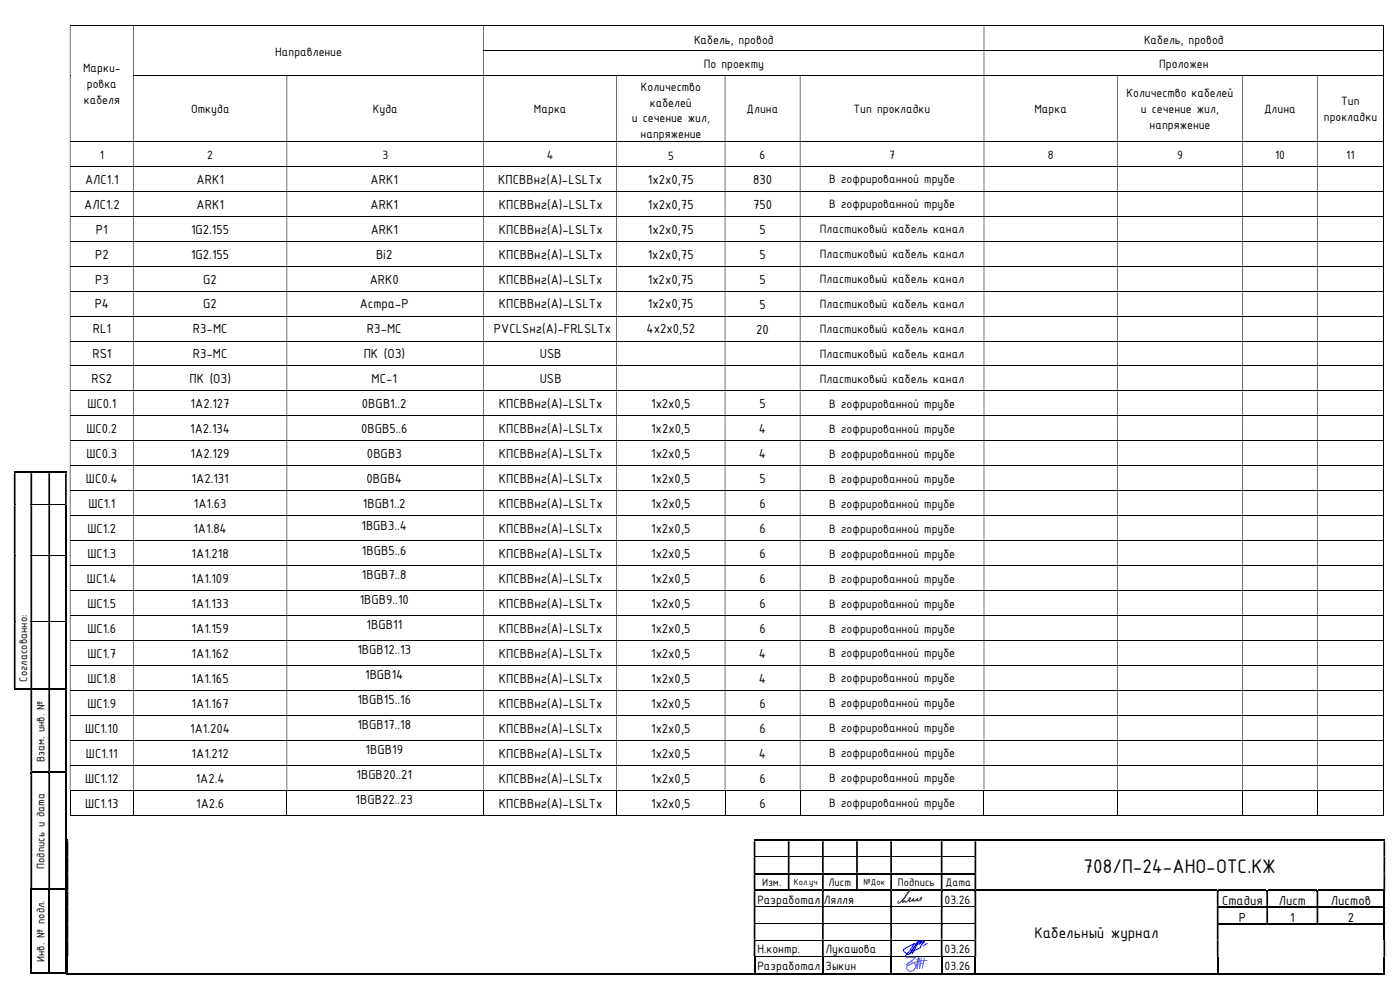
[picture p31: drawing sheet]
<svg xmlns="http://www.w3.org/2000/svg" width="420mm" height="297mm" viewBox="0 0 420 297" stroke-linecap="round" stroke-linejoin="round" font-family="sans-serif">
<defs><g id="words">
<text font-size="6.3" x="325.1" y="261.6">708/П-24-АНО-ОТС.КЖ</text>
<text font-size="5" x="310.3" y="281.1">Кабельный журнал</text>
<g font-size="4.2">
<text x="25.5" y="55.1">АЛС1.1</text>
<text x="59" y="55.1">ARK1</text>
<text x="111.2" y="55.1">ARK1</text>
<text x="149.5" y="55.1">КПСВВнг(А)-LSLTx</text>
<text x="194.4" y="55.1">1x2x0,75</text>
<text x="225.9" y="55.2">830</text>
<text x="25.3" y="62.6">АЛС1.2</text>
<text x="59" y="62.6">ARK1</text>
<text x="111.2" y="62.6">ARK1</text>
<text x="149.7" y="62.6">КПСВВнг(А)-LSLTx</text>
<text x="194.3" y="62.6">1x2x0,75</text>
<text x="225.9" y="62.6">750</text>
<text x="28.8" y="70.1">Р1</text>
<text x="57.3" y="70.1">1G2.155</text>
<text x="111.2" y="70.1">ARK1</text>
<text x="149.6" y="70.1">КПСВВнг(А)-LSLTx</text>
<text x="194.3" y="70.1">1x2x0,75</text>
<text x="227.8" y="70.1">5</text>
<text x="28.5" y="77.5">Р2</text>
<text x="57.3" y="77.5">1G2.155</text>
<text x="112.8" y="77.5">Bi2</text>
<text x="149.7" y="77.5">КПСВВнг(А)-LSLTx</text>
<text x="194.3" y="77.5">1x2x0,75</text>
<text x="227.8" y="77.6">5</text>
<text x="28.5" y="85">Р3</text>
<text x="61" y="85">G2</text>
<text x="110.9" y="85">ARK0</text>
<text x="149.7" y="85">КПСВВнг(А)-LSLTx</text>
<text x="194.4" y="85">1x2x0,75</text>
<text x="227.8" y="85">5</text>
<text x="28.4" y="92.5">Р4</text>
<text x="61" y="92.5">G2</text>
<text x="107.9" y="92.5">Астра-Р</text>
<text x="149.7" y="92.5">КПСВВнг(А)-LSLTx</text>
<text x="194.4" y="92.5">1x2x0,75</text>
<text x="227.8" y="92.5">5</text>
<text x="27.9" y="99.9">RL1</text>
<text x="57.9" y="99.9">R3-МС</text>
<text x="110.1" y="99.9">R3-МС</text>
<text x="148.2" y="99.9">PVCLSнг(А)-FRLSLTx</text>
<text x="194" y="99.9">4х2х0,52</text>
<text x="226.9" y="100">20</text>
<text x="27.7" y="107.4">RS1</text>
<text x="57.9" y="107.4">R3-МС</text>
<text x="109.1" y="107.4">ПК (ОЗ)</text>
<text x="161.9" y="107.4">USB</text>
<text x="27.4" y="114.9">RS2</text>
<text x="56.9" y="114.9">ПК (ОЗ)</text>
<text x="111.5" y="114.9">МС-1</text>
<text x="161.9" y="114.9">USB</text>
<text x="26.2" y="122.4">ШС0.1</text>
<text x="57.2" y="122.4">1А2.127</text>
<text x="108.6" y="122.4">0BGB1..2</text>
<text x="149.6" y="122.4">КПСВВнг(А)-LSLTx</text>
<text x="195.3" y="122.4">1x2x0,5</text>
<text x="227.8" y="122.4">5</text>
<text x="26" y="129.9">ШС0.2</text>
<text x="57.1" y="129.9">1А2.134</text>
<text x="108.3" y="129.9">0BGB5..6</text>
<text x="149.6" y="129.9">КПСВВнг(А)-LSLTx</text>
<text x="195.3" y="129.9">1x2x0,5</text>
<text x="227.7" y="129.9">4</text>
<text x="26" y="137.3">ШС0.3</text>
<text x="57.2" y="137.3">1А2.129</text>
<text x="110.1" y="137.3">0BGB3</text>
<text x="149.6" y="137.3">КПСВВнг(А)-LSLTx</text>
<text x="195.3" y="137.3">1x2x0,5</text>
<text x="227.7" y="137.4">4</text>
<text x="25.8" y="144.8">ШС0.4</text>
<text x="57.5" y="144.8">1А2.131</text>
<text x="110" y="144.8">0BGB4</text>
<text x="149.7" y="144.8">КПСВВнг(А)-LSLTx</text>
<text x="195.3" y="144.8">1x2x0,5</text>
<text x="227.8" y="144.9">5</text>
<text x="26.5" y="152.3">ШС1.1</text>
<text x="58.2" y="152.3">1А1.63</text>
<text x="108.9" y="152.3">1BGB1..2</text>
<text x="149.6" y="152.3">КПСВВнг(А)-LSLTx</text>
<text x="195.3" y="152.3">1x2x0,5</text>
<text x="227.8" y="152.4">6</text>
<text x="26.2" y="159.8">ШС1.2</text>
<text x="58" y="159.8">1А1.84</text>
<text x="108.5" y="158.7">1BGB3..4</text>
<text x="149.6" y="159.8">КПСВВнг(А)-LSLTx</text>
<text x="195.3" y="159.8">1x2x0,5</text>
<text x="227.8" y="159.8">6</text>
<text x="26.2" y="167.3">ШС1.3</text>
<text x="57.5" y="167.3">1А1.218</text>
<text x="108.6" y="166.2">1BGB5..6</text>
<text x="149.6" y="167.3">КПСВВнг(А)-LSLTx</text>
<text x="195.3" y="167.3">1x2x0,5</text>
<text x="227.8" y="167.3">6</text>
<text x="108.6" y="173.7">1BGB7..8</text>
<text x="26.1" y="174.7">ШС1.4</text>
<text x="57.5" y="174.7">1А1.109</text>
<text x="149.6" y="174.7">КПСВВнг(А)-LSLTx</text>
<text x="195.3" y="174.7">1x2x0,5</text>
<text x="227.8" y="174.8">6</text>
<text x="26.2" y="182.2">ШС1.5</text>
<text x="57.5" y="182.2">1А1.133</text>
<text x="107.9" y="181.1">1BGB9..10</text>
<text x="149.6" y="182.2">КПСВВнг(А)-LSLTx</text>
<text x="195.3" y="182.2">1x2x0,5</text>
<text x="227.8" y="182.2">6</text>
<text x="26.2" y="189.7">ШС1.6</text>
<text x="57.5" y="189.7">1А1.159</text>
<text x="110" y="188.6">1BGB11</text>
<text x="149.6" y="189.7">КПСВВнг(А)-LSLTx</text>
<text x="195.3" y="189.7">1x2x0,5</text>
<text x="227.8" y="189.7">6</text>
<text x="26.2" y="197.1">ШС1.7</text>
<text x="57.5" y="197.1">1А1.162</text>
<text x="107.2" y="196.1">1BGB12..13</text>
<text x="149.6" y="197.1">КПСВВнг(А)-LSLTx</text>
<text x="195.3" y="197.1">1x2x0,5</text>
<text x="227.7" y="197.2">4</text>
<text x="109.6" y="203.6">1BGB14</text>
<text x="26.2" y="204.6">ШС1.8</text>
<text x="57.5" y="204.6">1А1.165</text>
<text x="149.6" y="204.6">КПСВВнг(А)-LSLTx</text>
<text x="195.3" y="204.6">1x2x0,5</text>
<text x="227.7" y="204.7">4</text>
<text x="26.2" y="212.1">ШС1.9</text>
<text x="57.5" y="212.1">1А1.167</text>
<text x="107.2" y="211">1BGB15..16</text>
<text x="149.6" y="212.1">КПСВВнг(А)-LSLTx</text>
<text x="195.3" y="212.1">1x2x0,5</text>
<text x="227.8" y="212.2">6</text>
<text x="25.5" y="219.6">ШС1.10</text>
<text x="57.1" y="219.6">1А1.204</text>
<text x="107.2" y="218.5">1BGB17..18</text>
<text x="149.6" y="219.6">КПСВВнг(А)-LSLTx</text>
<text x="195.3" y="219.6">1x2x0,5</text>
<text x="227.8" y="219.6">6</text>
<text x="25.8" y="227.1">ШС1.11</text>
<text x="57.5" y="227.1">1А1.212</text>
<text x="109.7" y="226">1BGB19</text>
<text x="149.6" y="227.1">КПСВВнг(А)-LSLTx</text>
<text x="195.3" y="227.1">1x2x0,5</text>
<text x="227.7" y="227.1">4</text>
<text x="107" y="233.5">1BGB20..21</text>
<text x="25.5" y="234.5">ШС1.12</text>
<text x="58.7" y="234.5">1А2.4</text>
<text x="149.6" y="234.5">КПСВВнг(А)-LSLTx</text>
<text x="195.3" y="234.5">1x2x0,5</text>
<text x="227.8" y="234.6">6</text>
<text x="25.5" y="242">ШС1.13</text>
<text x="58.8" y="242">1А2.6</text>
<text x="106.7" y="241">1BGB22..23</text>
<text x="149.6" y="242">КПСВВнг(А)-LSLTx</text>
<text x="195.3" y="242">1x2x0,5</text>
<text x="227.8" y="242.1">6</text>
<text x="366.6" y="271.2">Стадия</text>
<text x="383.6" y="271.2">Лист</text>
<text x="399.3" y="271.2">Листов</text>
<text x="371.6" y="276.2">Р</text>
<text x="387" y="276.2">1</text>
<text x="404.3" y="276.2">2</text>
</g>
<g font-size="3.9">
<text x="82.5" y="16.8">Направление</text>
<text x="208.2" y="13.1">Кабель, провод</text>
<text x="343.2" y="13.1">Кабель, провод</text>
<text x="24.9" y="21.6">Марки-</text>
<text x="211.2" y="20.3">По проекту</text>
<text x="347.8" y="20.3">Проложен</text>
<text x="26.1" y="26.4">ровка</text>
<text x="192.2" y="27.2">Количество</text>
<text x="337.9" y="29.2">Количество кабелей</text>
<text x="25.2" y="31.2">кабеля</text>
<text x="57.3" y="33.9">Откуда</text>
<text x="111.8" y="33.9">Куда</text>
<text x="160.2" y="33.9">Марка</text>
<text x="195" y="31.9">кабелей</text>
<text x="224" y="33.9">Длина</text>
<text x="256.1" y="33.9">Тип прокладки</text>
<text x="310.4" y="33.9">Марка</text>
<text x="342.3" y="33.9">и сечение жил,</text>
<text x="379.2" y="33.9">Длина</text>
<text x="402.4" y="31.5">Тип</text>
<text x="189.6" y="36.7">и сечение жил,</text>
<text x="192.2" y="41.4">напряжение</text>
<text x="344.8" y="38.7">напряжение</text>
<text x="397.1" y="36.3">прокладки</text>
<text x="29.9" y="47.5">1</text>
<text x="62.2" y="47.5">2</text>
<text x="114.7" y="47.5">3</text>
<text x="164" y="47.5">4</text>
<text x="200.4" y="47.9">5</text>
<text x="227.9" y="47.5">6</text>
<text x="266.8" y="47.5">7</text>
<text x="314.3" y="47.5">8</text>
<text x="353.1" y="47.5">9</text>
<text x="382.5" y="47.5">10</text>
<text x="403.9" y="47.5">11</text>
<text x="248.7" y="54.9">В гофрированной трубе</text>
<text x="248.7" y="62.4">В гофрированной трубе</text>
<text x="246" y="69.9">Пластиковый кабель канал</text>
<text x="246" y="77.4">Пластиковый кабель канал</text>
<text x="246" y="84.9">Пластиковый кабель канал</text>
<text x="246" y="92.4">Пластиковый кабель канал</text>
<text x="246" y="99.8">Пластиковый кабель канал</text>
<text x="246" y="107.3">Пластиковый кабель канал</text>
<text x="246" y="114.8">Пластиковый кабель канал</text>
<text x="248.7" y="122.3">В гофрированной трубе</text>
<text x="248.7" y="129.8">В гофрированной трубе</text>
<text x="248.7" y="137.2">В гофрированной трубе</text>
<text x="248.7" y="144.7">В гофрированной трубе</text>
<text x="248.7" y="152.2">В гофрированной трубе</text>
<text x="248.7" y="159.6">В гофрированной трубе</text>
<text x="248.7" y="167.1">В гофрированной трубе</text>
<text x="248.7" y="174.6">В гофрированной трубе</text>
<text x="248.7" y="182.1">В гофрированной трубе</text>
<text x="248.7" y="189.6">В гофрированной трубе</text>
<text x="248.7" y="197">В гофрированной трубе</text>
<text x="248.7" y="204.5">В гофрированной трубе</text>
<text x="248.7" y="212">В гофрированной трубе</text>
<text x="248.7" y="219.5">В гофрированной трубе</text>
<text x="248.7" y="226.9">В гофрированной трубе</text>
<text x="248.7" y="234.4">В гофрированной трубе</text>
<text x="248.7" y="241.9">В гофрированной трубе</text>
<text x="227.2" y="270.8">Разработал</text>
<text x="247.1" y="270.8">Лялля</text>
<text x="283.3" y="270.8">03.26</text>
<text x="227.2" y="285.6">Н.контр.</text>
<text x="247.7" y="285.6">Лукашова</text>
<text x="283.3" y="285.6">03.26</text>
<text x="227.2" y="290.6">Разработал</text>
<text x="247.7" y="290.6">Зыкин</text>
<text x="283.3" y="290.6">03.26</text>
</g>
<g font-size="3.5">
<text x="8.2" y="204.3" transform="rotate(-90 8.2 204.3)">Согласованно:</text>
<text x="13.3" y="228.4" transform="rotate(-90 13.3 228.4)">Взам. инв. №</text>
<text x="13.3" y="260.4" transform="rotate(-90 13.3 260.4)">Подпись и дата</text>
<text x="228.6" y="265.6">Изм.</text>
<text x="248.6" y="265.6">Лист</text>
<text x="269.4" y="265.6">Подпись</text>
<text x="283.7" y="265.6">Дата</text>
<text x="13.3" y="288.3" transform="rotate(-90 13.3 288.3)">Инв. № подл.</text>
</g>
<g font-size="2.8">
<text x="238.2" y="265.3">Кол.уч</text>
<text x="259.1" y="265.3">№Док</text>
</g>
</g></defs>
<g fill="#000">
<path d="M4.1 151.3h.6v.1h-.6zM4.7 141.3h4.4v.5h-4.4zM9.7 141.3h4.8v.5h-4.8zM15 141.3h4.5v.5h-4.5zM19.5 151.4h.5v14.9h-.5zM4.1 166.3h.6v.2h-.6zM19.5 166.5h.5v19.8h-.5zM4.1 186.3h.6v.1h-.6zM19.5 186.4h.5v19.8h-.5zM5.2 206.2h3.9v.6h-3.9zM9.1 206.2h.6v.6h-.6zM9.7 206.2h4.8v.6h-4.8z"/>
<path d="M14.5 206.2h.5v.6h-.5zM15 206.2h4.5v.6h-4.5zM19.5 206.8h.5v24.5h-.5zM9.1 231.3h.6v.5h-.6zM9.7 231.3h4.8v.5h-4.8zM14.5 231.3h.5v.5h-.5zM15 231.3h4.5v.5h-4.5zM19.5 231.8h.5v34.5h-.5zM20 251.6h.5v.5h-.5zM20 256.6h.5v.2h-.5zM226.6 251.6h9.7v.5h-9.7zM236.9 251.6h9.7v.5h-9.7z"/>
<path d="M247.1 251.6h9.7v.5h-9.7zM257.3 251.6h9.8v.5h-9.8zM267.6 251.6h14.6v.5h-14.6zM282.7 251.6h9.7v.5h-9.7zM292.9 251.6h122.1v.5h-122.1zM9.1 266.3h.6v.5h-.6zM9.7 266.3h4.8v.5h-4.8zM14.5 266.3h.5v.5h-.5zM15 266.3h4.5v.5h-4.5zM19.5 266.3h.5v.5h-.5zM226.6 261.6h9.7v.5h-9.7zM236.3 261.6h.6v.5h-.6z"/>
<path d="M236.9 261.6h9.7v.5h-9.7zM236.9 266.6h9.7v.5h-9.7zM246.6 261.6h.5v.5h-.5zM246.6 266.6h.5v.6h-.5zM246.6 271.6h.5v.6h-.5zM246.6 276.6h.5v.6h-.5zM247.1 261.6h9.7v.5h-9.7zM256.8 261.6h.5v.5h-.5zM257.3 261.6h9.8v.5h-9.8zM257.3 266.6h9.8v.5h-9.8zM267.1 261.6h.5v.5h-.5zM267.1 266.6h.5v.6h-.5z"/>
<path d="M267.1 271.6h.5v.6h-.5zM267.1 276.6h.5v.6h-.5zM267.6 261.6h14.6v.5h-14.6zM267.6 266.6h14.6v.5h-14.6zM282.2 261.6h.5v.5h-.5zM282.2 266.6h.5v.6h-.5zM282.2 271.6h.5v.6h-.5zM282.2 276.6h.5v.6h-.5zM282.7 261.6h9.7v.5h-9.7zM282.7 266.6h9.7v.5h-9.7zM292.4 266.6h.5v.6h-.5zM292.9 266.6h72.1v.5h-72.1z"/>
<path d="M365.5 266.6h14.4v.5h-14.4zM365.5 271.6h14.4v.5h-14.4zM379.9 271.6h.5v.6h-.5zM380.4 266.6h14.6v.5h-14.6zM380.4 271.6h14.6v.5h-14.6zM395 271.6h.5v.6h-.5zM395.5 266.6h19.5v.5h-19.5zM395.5 271.6h19.5v.5h-19.5zM395.5 276.6h19.5v.5h-19.5zM415 267.2h.5v4.4h-.5zM415 272.2h.5v4.4h-.5zM415 277.2h.5v4.4h-.5z"/>
<path d="M15 291.3h4.5v.5h-4.5zM19.5 291.3h.5v.5h-.5zM20 281.6h.5v.2h-.5zM20 286.6h.5v.2h-.5zM226.6 291.6h20v.5h-20zM247.1 291.6h20v.5h-20zM267.6 291.6h14.6v.5h-14.6zM282.7 291.6h9.7v.5h-9.7zM292.9 291.6h72.1v.5h-72.1zM365.5 291.6h49.5v.5h-49.5zM415 291.6h.5v.5h-.5z"/>
</g>
<g fill="#000">
<path d="M4.1 141.3h.6v.5h-.6z" fill-rule="evenodd"/>
<path d="M4.1 141.8h.6v9.5h-.6zM9.1 141.8h.6v9.5h-.6zM14.5 141.8h.5v9.5h-.5zM19.5 141.8h.5v9.5h-.5z" fill-rule="evenodd"/>
<path d="M9.1 141.3h.6v.5h-.6z" fill-rule="evenodd"/>
<path d="M14.5 141.3h.5v.5h-.5z" fill-rule="evenodd"/>
<path d="M19.5 141.3h.5v.5h-.5z" fill-rule="evenodd"/>
<path d="M19.5 151.3h.5v.1h-.5zM4.1 151.4h.6v14.9h-.6zM9.1 151.4h.6v14.9h-.6zM14.5 151.4h.5v14.9h-.5z" fill-rule="evenodd"/>
<path d="M19.5 166.3h.5v.2h-.5zM4.1 166.5h.6v19.8h-.6zM9.1 166.5h.6v19.8h-.6zM14.5 166.5h.5v19.8h-.5z" fill-rule="evenodd"/>
<path d="M19.5 186.3h.5v.1h-.5zM4.1 186.4h.6v19.8h-.6zM9.1 186.4h.6v19.8h-.6zM14.5 186.4h.5v19.8h-.5z" fill-rule="evenodd"/>
<path d="M4.1 206.2h1.1v.6h-1.1z" fill-rule="evenodd"/>
<path d="M19.5 206.2h.5v.6h-.5zM9.1 206.8h.6v24.5h-.6zM14.5 206.8h.5v24.5h-.5z" fill-rule="evenodd"/>
<path d="M19.5 231.3h.5v.5h-.5zM9.1 231.8h.6v34.5h-.6zM14.5 231.8h.5v34.5h-.5z" fill-rule="evenodd"/>
<path d="M20 252.1h.5v4.5h-.5zM226.1 252.1h.5v4.5h-.5zM236.3 252.1h.6v4.5h-.6zM246.6 252.1h.5v4.5h-.5zM256.8 252.1h.5v4.5h-.5zM267.1 252.1h.5v4.5h-.5zM282.2 252.1h.5v4.5h-.5zM292.4 252.1h.5v4.5h-.5zM415 252.1h.5v4.5h-.5z" fill-rule="evenodd"/>
<path d="M226.1 251.6h.5v.5h-.5z" fill-rule="evenodd"/>
<path d="M236.3 251.6h.6v.5h-.6z" fill-rule="evenodd"/>
<path d="M246.6 251.6h.5v.5h-.5z" fill-rule="evenodd"/>
<path d="M256.8 251.6h.5v.5h-.5z" fill-rule="evenodd"/>
<path d="M267.1 251.6h.5v.5h-.5z" fill-rule="evenodd"/>
<path d="M282.2 251.6h.5v.5h-.5z" fill-rule="evenodd"/>
<path d="M292.4 251.6h.5v.5h-.5z" fill-rule="evenodd"/>
<path d="M292.4 256.6h.5v.2h-.5zM415 256.6h.5v.2h-.5zM20 256.8h.5v4.8h-.5zM226.1 256.8h.5v4.8h-.5zM236.3 256.8h.6v4.8h-.6zM246.6 256.8h.5v4.8h-.5zM256.8 256.8h.5v4.8h-.5zM267.1 256.8h.5v4.8h-.5zM282.2 256.8h.5v4.8h-.5z" fill-rule="evenodd"/>
<path d="M292.4 256.8h.5v4.8h-.5zM415 256.8h.5v4.8h-.5z" fill-rule="evenodd"/>
<path d="M415 251.6h.5v.5h-.5z" fill-rule="evenodd"/>
<path d="M9.1 266.8h.6v25h-.6z" fill-rule="evenodd"/>
<path d="M14.5 266.8h.5v25h-.5z" fill-rule="evenodd"/>
<path d="M19.5 266.8h.5v25h-.5z" fill-rule="evenodd"/>
<path d="M20 261.6h.5v.5h-.5zM226.1 261.6h.5v.5h-.5z" fill-rule="evenodd"/>
<path d="M20 266.6h.5v.6h-.5zM226.1 266.6h.5v.6h-.5z" fill-rule="evenodd"/>
<path d="M20 271.6h.5v.6h-.5zM226.1 271.6h.5v.6h-.5z" fill-rule="evenodd"/>
<path d="M20 276.6h.5v.6h-.5zM226.1 276.6h.5v.6h-.5z" fill-rule="evenodd"/>
<path d="M226.6 266.6h10.3v.5h-10.3z" fill-rule="evenodd"/>
<path d="M247.1 266.6h10.2v.5h-10.2z" fill-rule="evenodd"/>
<path d="M292.4 261.6h.5v.5h-.5zM415 261.6h.5v.5h-.5zM20 262.1h.5v4.5h-.5zM226.1 262.1h.5v4.5h-.5zM236.3 262.1h.6v4.5h-.6zM246.6 262.1h.5v4.5h-.5zM256.8 262.1h.5v4.5h-.5zM267.1 262.1h.5v4.5h-.5zM282.2 262.1h.5v4.5h-.5z" fill-rule="evenodd"/>
<path d="M292.4 262.1h.5v4.5h-.5zM415 262.1h.5v4.5h-.5z" fill-rule="evenodd"/>
<path d="M292.4 271.6h.5v.6h-.5zM365 271.6h.5v.6h-.5z" fill-rule="evenodd"/>
<path d="M292.4 276.6h.5v.6h-.5zM365 276.6h.5v.6h-.5z" fill-rule="evenodd"/>
<path d="M365 266.6h.5v.6h-.5z" fill-rule="evenodd"/>
<path d="M365.5 276.6h30v.5h-30z" fill-rule="evenodd"/>
<path d="M379.9 266.6h.5v.6h-.5z" fill-rule="evenodd"/>
<path d="M395 266.6h.5v.6h-.5z" fill-rule="evenodd"/>
<path d="M415 266.6h.5v.6h-.5zM20 267.2h.5v4.4h-.5zM226.1 267.2h.5v4.4h-.5zM246.6 267.2h.5v4.4h-.5zM267.1 267.2h.5v4.4h-.5zM282.2 267.2h.5v4.4h-.5zM292.4 267.2h.5v4.4h-.5zM365 267.2h.5v4.4h-.5zM379.9 267.2h.5v4.4h-.5zM395 267.2h.5v4.4h-.5z" fill-rule="evenodd"/>
<path d="M415 271.6h.5v.6h-.5zM20 272.2h.5v4.4h-.5zM226.1 272.2h.5v4.4h-.5zM246.6 272.2h.5v4.4h-.5zM267.1 272.2h.5v4.4h-.5zM282.2 272.2h.5v4.4h-.5zM292.4 272.2h.5v4.4h-.5zM365 272.2h.5v4.4h-.5zM379.9 272.2h.5v4.4h-.5zM395 272.2h.5v4.4h-.5z" fill-rule="evenodd"/>
<path d="M415 276.6h.5v.6h-.5zM20 277.2h.5v4.4h-.5zM226.1 277.2h.5v4.4h-.5zM246.6 277.2h.5v4.4h-.5zM267.1 277.2h.5v4.4h-.5zM282.2 277.2h.5v4.4h-.5zM292.4 277.2h.5v4.4h-.5zM365 277.2h.5v4.4h-.5z" fill-rule="evenodd"/>
<path d="M9.1 291.3h5.4v.5h-5.4z" fill-rule="evenodd"/>
<path d="M20 286.8h.5v5.3h-.5z" fill-rule="evenodd"/>
<path d="M20 291.6h206.1v.5h-206.1z" fill-rule="evenodd"/>
<path d="M226.1 286.8h.5v5.3h-.5z" fill-rule="evenodd"/>
<path d="M246.6 286.8h.5v5.3h-.5z" fill-rule="evenodd"/>
<path d="M267.1 286.8h.5v5.3h-.5z" fill-rule="evenodd"/>
<path d="M282.2 286.8h.5v5.3h-.5z" fill-rule="evenodd"/>
<path d="M292.4 281.6h.5v.2h-.5zM365 281.6h.5v.2h-.5zM415 281.6h.5v.2h-.5zM20 281.8h.5v4.8h-.5zM226.1 281.8h.5v4.8h-.5zM246.6 281.8h.5v4.8h-.5zM267.1 281.8h.5v4.8h-.5zM282.2 281.8h.5v4.8h-.5z" fill-rule="evenodd"/>
<path d="M292.4 281.8h.5v4.8h-.5zM365 281.8h.5v4.8h-.5zM415 281.8h.5v4.8h-.5z" fill-rule="evenodd"/>
<path d="M292.4 286.6h.5v.2h-.5zM365 286.6h.5v.2h-.5zM415 286.6h.5v.2h-.5z" fill-rule="evenodd"/>
<path d="M292.4 286.8h.5v5.3h-.5z" fill-rule="evenodd"/>
<path d="M365 286.8h.5v5.3h-.5z" fill-rule="evenodd"/>
<path d="M415 286.8h.5v5.3h-.5z" fill-rule="evenodd"/>
</g>
<g fill="none" stroke="#000" stroke-width=".3">
<path d="M9.1 151.3h10.4M9.1 166.4h10.4M9.1 186.4h10.4M226.1 256.7h66.3M226.6 271.7h20M226.6 276.7h20M247.1 271.7h20M247.1 276.7h20M267.6 271.7h14.6M267.6 276.7h14.6M282.7 271.7h9.7M282.7 276.7h9.7"/>
<path d="M226.1 281.7h66.3M226.1 286.7h66.3"/>
</g>
<path d="M275.2 282.3l-2.5 3.7h-.5l-1-.8-.1-.6 3.4-1.8-2.9 3.6M275.2 282.5l1.5-.7-1 1.2 1.6-.8-1 1.2a2.29 2.29 0 0 1-1.8 1.4l-.9 .7M275.6 282.1l-2.5 3.7M276 281.8l-2.3 4M278.2 282.7l-1.2 .9" fill="none" stroke="#00f" stroke-width=".3"/>
<path d="M276.3 269.9l-.1-.7 .2-.3 .1 .2-1.1 .9-.4-.1 .3-.7-.8 .8-.3 .1-.2-.2-.3 .1 .4-.8-1.2 1.1-.1-.3h-.1l.2-.5-.3 .2v-.2l.4-.5h.2l-.1 .3-1.1 1-.5 .1v-.4l-.8 .4 2.5-4-1.8 2.5-1.7 1.8-.4-.1 .2-.6" fill="none" stroke="#003f7f" stroke-width=".3"/>
<path d="M271.9 290.1a1.4 1.4 0 0 0 1 1 1.4 1.4 0 0 0 1.4-.5M272 289.2a1.35 1.35 0 0 1 2.1-.7 1.35 1.35 0 0 1 .1 2.1M275.6 286.9l-.1 1.7-.5 1.6M275.7 286.9l.3 2.3-.2 1M276.1 288.7h.8" fill="none" stroke="#2776bb" stroke-width=".3"/>
<path d="M275.3 287.5l.2 .2z" fill-rule="evenodd" fill="#2776bb"/>
<path d="M275.3 287.5l.2 .2z" fill="none" stroke="#2776bb" stroke-width=".3"/>
<path d="M275.2 287.4l.2 .2z" fill-rule="evenodd" fill="#2776bb"/>
<path d="M275.2 287.4l.2 .2z" fill="none" stroke="#2776bb" stroke-width=".3"/>
<path d="M275.1 287.5l.2 .2z" fill-rule="evenodd" fill="#2776bb"/>
<path d="M275.1 287.5l.2 .2z" fill="none" stroke="#2776bb" stroke-width=".3"/>
<path d="M275.2 287.6l.2 .2z" fill-rule="evenodd" fill="#2776bb"/>
<path d="M271.9 286.9h2.9l-2.8 2.3M272.6 289.2l-.5 .3-.2 .6M275.2 287.6l.2 .2zM275.3 287.6l.1 1.4-.3 1.3M275.4 287.5l-.6 2.4M276.4 287.1l-.6 3.1M277.3 287.1l-.6 3.1M278.1 287.9l-1.9 .1-1.8 .4-1.7 .8" fill="none" stroke="#2776bb" stroke-width=".3"/>
<g fill="none" stroke="#000" stroke-width=".3">
<path d="M21 7.6h394M145 15.3h270M415 7.7v7.5M415 15.4v7.2M40 22.6h375M415 22.7v19.7M21 42.5h394M21 49.9h394M21 57.4h394M415 42.6v7.2M415 50v7.3M415 57.4v7.3"/>
<path d="M21 64.8h394M21 72.3h394M21 79.8h394M415 64.9v7.3M415 72.4v7.3M415 79.9v7.3M21 87.2h394M21 94.7h394M415 87.3v7.4M415 94.8v7.4M21 102.2h394M21 109.7h394"/>
<path d="M21 117.2h394M415 102.3v7.3M415 109.8v7.3M415 117.3v7.2M21 124.6h394M21 132.1h394M21 139.6h394M415 124.7v7.3M415 132.2v7.3M415 139.7v7.3M21 147.1h394M21 154.6h394"/>
<path d="M415 147.2v7.3M415 154.6v7.4M21 162.1h394M21 169.5h394M21 177h394M415 162.1v7.3M415 169.6v7.3M415 177.1v7.3M21 184.4h394M21 191.9h394M21 199.4h394M415 184.5v7.4"/>
<path d="M415 192v7.3M415 199.5v7.3M21 206.9h394M21 214.4h394M415 207v7.3M415 214.5v7.3M21 221.9h394M21 229.3h394M21 236.8h394M21 236.9v7.5M40.1 236.9v7.5M86.1 236.9v7.5"/>
<path d="M145.1 236.9v7.5M185 236.9v7.5M217.5 236.9v7.5M240 236.9v7.5M295.2 236.9v7.5M335.2 236.9v7.5M372.7 236.9v7.5M395.2 236.9v7.5M415 222v7.2M415 229.4v7.3M415 236.9v7.5M21 244.3h19"/>
<path d="M40.2 244.3h45.8M86.1 244.3h58.9M145.2 244.3h39.7M185.1 244.3h32.3M217.6 244.3h22.3M240.1 244.3h55M295.3 244.3h39.8M335.3 244.3h37.3M372.8 244.3h22.3M395.3 244.3h19.7"/>
</g>
<g fill="#000">
<path d="M21 15.2l.1 .2zM40 15.2l.2 .2z" fill-rule="evenodd"/>
<path d="M415 7.5l.1 .2zM21 7.7h.1v7.5h-.1zM40 7.7h.2v7.5h-.2zM145 7.7h.2v7.5h-.2zM295.1 7.7h.2v7.5h-.2z" fill-rule="evenodd"/>
<path d="M415 15.2l.1 .2zM21 15.4h.1v7.2h-.1zM40 15.4h.2v7.2h-.2zM145 15.4h.2v7.2h-.2zM295.1 15.4h.2v7.2h-.2z" fill-rule="evenodd"/>
<path d="M415 22.6l.1 .1zM21 22.7h.1v19.7h-.1zM40 22.7h.2v19.7h-.2zM86 22.7h.1v19.7h-.1zM145 22.7h.2v19.7h-.2zM184.9 22.7h.2v19.7h-.2zM217.4 22.7h.2v19.7h-.2zM239.9 22.7h.2v19.7h-.2zM295.1 22.7h.2v19.7h-.2zM335.1 22.7h.2v19.7h-.2zM372.6 22.7h.2v19.7h-.2zM395.1 22.7h.2v19.7h-.2z" fill-rule="evenodd"/>
<path d="M415 42.4l.1 .2zM21 42.6h.1v7.2h-.1zM40 42.6h.2v7.2h-.2zM86 42.6h.1v7.2h-.1zM145 42.6h.2v7.2h-.2zM184.9 42.6h.2v7.2h-.2zM217.4 42.6h.2v7.2h-.2zM239.9 42.6h.2v7.2h-.2zM295.1 42.6h.2v7.2h-.2zM335.1 42.6h.2v7.2h-.2zM372.6 42.6h.2v7.2h-.2zM395.1 42.6h.2v7.2h-.2z" fill-rule="evenodd"/>
<path d="M415 49.8l.1 .2zM21 50h.1v7.3h-.1zM40 50h.2v7.3h-.2zM86 50h.1v7.3h-.1zM145 50h.2v7.3h-.2zM184.9 50h.2v7.3h-.2zM217.4 50h.2v7.3h-.2zM239.9 50h.2v7.3h-.2zM295.1 50h.2v7.3h-.2zM335.1 50h.2v7.3h-.2zM372.6 50h.2v7.3h-.2zM395.1 50h.2v7.3h-.2z" fill-rule="evenodd"/>
<path d="M415 57.3l.1 .1zM21 57.4h.1v7.3h-.1zM40 57.4h.2v7.3h-.2zM86 57.4h.1v7.3h-.1zM145 57.4h.2v7.3h-.2zM184.9 57.4h.2v7.3h-.2zM217.4 57.4h.2v7.3h-.2zM239.9 57.4h.2v7.3h-.2zM295.1 57.4h.2v7.3h-.2zM335.1 57.4h.2v7.3h-.2zM372.6 57.4h.2v7.3h-.2zM395.1 57.4h.2v7.3h-.2z" fill-rule="evenodd"/>
<path d="M415 64.7l.1 .2zM21 64.9h.1v7.3h-.1zM40 64.9h.2v7.3h-.2zM86 64.9h.1v7.3h-.1zM145 64.9h.2v7.3h-.2zM184.9 64.9h.2v7.3h-.2zM217.4 64.9h.2v7.3h-.2zM239.9 64.9h.2v7.3h-.2zM295.1 64.9h.2v7.3h-.2zM335.1 64.9h.2v7.3h-.2zM372.6 64.9h.2v7.3h-.2zM395.1 64.9h.2v7.3h-.2z" fill-rule="evenodd"/>
<path d="M415 72.2l.1 .2zM21 72.4h.1v7.3h-.1zM40 72.4h.2v7.3h-.2zM86 72.4h.1v7.3h-.1zM145 72.4h.2v7.3h-.2zM184.9 72.4h.2v7.3h-.2zM217.4 72.4h.2v7.3h-.2zM239.9 72.4h.2v7.3h-.2zM295.1 72.4h.2v7.3h-.2zM335.1 72.4h.2v7.3h-.2zM372.6 72.4h.2v7.3h-.2zM395.1 72.4h.2v7.3h-.2z" fill-rule="evenodd"/>
<path d="M415 79.7l.1 .2zM21 79.9h.1v7.3h-.1zM40 79.9h.2v7.3h-.2zM86 79.9h.1v7.3h-.1zM145 79.9h.2v7.3h-.2zM184.9 79.9h.2v7.3h-.2zM217.4 79.9h.2v7.3h-.2zM239.9 79.9h.2v7.3h-.2zM295.1 79.9h.2v7.3h-.2zM335.1 79.9h.2v7.3h-.2zM372.6 79.9h.2v7.3h-.2zM395.1 79.9h.2v7.3h-.2z" fill-rule="evenodd"/>
<path d="M415 87.2l.1 .1zM21 87.3h.1v7.4h-.1zM40 87.3h.2v7.4h-.2zM86 87.3h.1v7.4h-.1zM145 87.3h.2v7.4h-.2zM184.9 87.3h.2v7.4h-.2zM217.4 87.3h.2v7.4h-.2zM239.9 87.3h.2v7.4h-.2zM295.1 87.3h.2v7.4h-.2zM335.1 87.3h.2v7.4h-.2zM372.6 87.3h.2v7.4h-.2zM395.1 87.3h.2v7.4h-.2z" fill-rule="evenodd"/>
<path d="M415 94.7l.1 .1zM21 94.8h.1v7.4h-.1zM40 94.8h.2v7.4h-.2zM86 94.8h.1v7.4h-.1zM145 94.8h.2v7.4h-.2zM184.9 94.8h.2v7.4h-.2zM217.4 94.8h.2v7.4h-.2zM239.9 94.8h.2v7.4h-.2zM295.1 94.8h.2v7.4h-.2zM335.1 94.8h.2v7.4h-.2zM372.6 94.8h.2v7.4h-.2zM395.1 94.8h.2v7.4h-.2z" fill-rule="evenodd"/>
<path d="M415 102.2l.1 .1zM21 102.3h.1v7.3h-.1zM40 102.3h.2v7.3h-.2zM86 102.3h.1v7.3h-.1zM145 102.3h.2v7.3h-.2zM184.9 102.3h.2v7.3h-.2zM217.4 102.3h.2v7.3h-.2zM239.9 102.3h.2v7.3h-.2zM295.1 102.3h.2v7.3h-.2zM335.1 102.3h.2v7.3h-.2zM372.6 102.3h.2v7.3h-.2zM395.1 102.3h.2v7.3h-.2z" fill-rule="evenodd"/>
<path d="M415 109.6l.1 .2zM21 109.8h.1v7.3h-.1zM40 109.8h.2v7.3h-.2zM86 109.8h.1v7.3h-.1zM145 109.8h.2v7.3h-.2zM184.9 109.8h.2v7.3h-.2zM217.4 109.8h.2v7.3h-.2zM239.9 109.8h.2v7.3h-.2zM295.1 109.8h.2v7.3h-.2zM335.1 109.8h.2v7.3h-.2zM372.6 109.8h.2v7.3h-.2zM395.1 109.8h.2v7.3h-.2z" fill-rule="evenodd"/>
<path d="M415 117.1l.1 .2zM21 117.3h.1v7.2h-.1zM40 117.3h.2v7.2h-.2zM86 117.3h.1v7.2h-.1zM145 117.3h.2v7.2h-.2zM184.9 117.3h.2v7.2h-.2zM217.4 117.3h.2v7.2h-.2zM239.9 117.3h.2v7.2h-.2zM295.1 117.3h.2v7.2h-.2zM335.1 117.3h.2v7.2h-.2zM372.6 117.3h.2v7.2h-.2zM395.1 117.3h.2v7.2h-.2z" fill-rule="evenodd"/>
<path d="M415 124.5l.1 .2zM21 124.7h.1v7.3h-.1zM40 124.7h.2v7.3h-.2zM86 124.7h.1v7.3h-.1zM145 124.7h.2v7.3h-.2zM184.9 124.7h.2v7.3h-.2zM217.4 124.7h.2v7.3h-.2zM239.9 124.7h.2v7.3h-.2zM295.1 124.7h.2v7.3h-.2zM335.1 124.7h.2v7.3h-.2zM372.6 124.7h.2v7.3h-.2zM395.1 124.7h.2v7.3h-.2z" fill-rule="evenodd"/>
<path d="M415 132l.1 .2zM21 132.2h.1v7.3h-.1zM40 132.2h.2v7.3h-.2zM86 132.2h.1v7.3h-.1zM145 132.2h.2v7.3h-.2zM184.9 132.2h.2v7.3h-.2zM217.4 132.2h.2v7.3h-.2zM239.9 132.2h.2v7.3h-.2zM295.1 132.2h.2v7.3h-.2zM335.1 132.2h.2v7.3h-.2zM372.6 132.2h.2v7.3h-.2zM395.1 132.2h.2v7.3h-.2z" fill-rule="evenodd"/>
<path d="M415 139.5l.1 .2zM21 139.7h.1v7.3h-.1zM40 139.7h.2v7.3h-.2zM86 139.7h.1v7.3h-.1zM145 139.7h.2v7.3h-.2zM184.9 139.7h.2v7.3h-.2zM217.4 139.7h.2v7.3h-.2zM239.9 139.7h.2v7.3h-.2zM295.1 139.7h.2v7.3h-.2zM335.1 139.7h.2v7.3h-.2zM372.6 139.7h.2v7.3h-.2zM395.1 139.7h.2v7.3h-.2z" fill-rule="evenodd"/>
<path d="M415 147l.1 .2zM21 147.2h.1v7.3h-.1zM40 147.2h.2v7.3h-.2zM86 147.2h.1v7.3h-.1zM145 147.2h.2v7.3h-.2zM184.9 147.2h.2v7.3h-.2zM217.4 147.2h.2v7.3h-.2zM239.9 147.2h.2v7.3h-.2zM295.1 147.2h.2v7.3h-.2zM335.1 147.2h.2v7.3h-.2zM372.6 147.2h.2v7.3h-.2zM395.1 147.2h.2v7.3h-.2z" fill-rule="evenodd"/>
<path d="M415 154.5l.1 .1zM21 154.6h.1v7.4h-.1zM40 154.6h.2v7.4h-.2zM86 154.6h.1v7.4h-.1zM145 154.6h.2v7.4h-.2zM184.9 154.6h.2v7.4h-.2zM217.4 154.6h.2v7.4h-.2zM239.9 154.6h.2v7.4h-.2zM295.1 154.6h.2v7.4h-.2zM335.1 154.6h.2v7.4h-.2zM372.6 154.6h.2v7.4h-.2zM395.1 154.6h.2v7.4h-.2z" fill-rule="evenodd"/>
<path d="M415 162l.1 .1zM21 162.1h.1v7.3h-.1zM40 162.1h.2v7.3h-.2zM86 162.1h.1v7.3h-.1zM145 162.1h.2v7.3h-.2zM184.9 162.1h.2v7.3h-.2zM217.4 162.1h.2v7.3h-.2zM239.9 162.1h.2v7.3h-.2zM295.1 162.1h.2v7.3h-.2zM335.1 162.1h.2v7.3h-.2zM372.6 162.1h.2v7.3h-.2zM395.1 162.1h.2v7.3h-.2z" fill-rule="evenodd"/>
<path d="M415 169.4l.1 .2zM21 169.6h.1v7.3h-.1zM40 169.6h.2v7.3h-.2zM86 169.6h.1v7.3h-.1zM145 169.6h.2v7.3h-.2zM184.9 169.6h.2v7.3h-.2zM217.4 169.6h.2v7.3h-.2zM239.9 169.6h.2v7.3h-.2zM295.1 169.6h.2v7.3h-.2zM335.1 169.6h.2v7.3h-.2zM372.6 169.6h.2v7.3h-.2zM395.1 169.6h.2v7.3h-.2z" fill-rule="evenodd"/>
<path d="M415 176.9l.1 .2zM21 177.1h.1v7.3h-.1zM40 177.1h.2v7.3h-.2zM86 177.1h.1v7.3h-.1zM145 177.1h.2v7.3h-.2zM184.9 177.1h.2v7.3h-.2zM217.4 177.1h.2v7.3h-.2zM239.9 177.1h.2v7.3h-.2zM295.1 177.1h.2v7.3h-.2zM335.1 177.1h.2v7.3h-.2zM372.6 177.1h.2v7.3h-.2zM395.1 177.1h.2v7.3h-.2z" fill-rule="evenodd"/>
<path d="M415 184.4l.1 .1zM21 184.5h.1v7.4h-.1zM40 184.5h.2v7.4h-.2zM86 184.5h.1v7.4h-.1zM145 184.5h.2v7.4h-.2zM184.9 184.5h.2v7.4h-.2zM217.4 184.5h.2v7.4h-.2zM239.9 184.5h.2v7.4h-.2zM295.1 184.5h.2v7.4h-.2zM335.1 184.5h.2v7.4h-.2zM372.6 184.5h.2v7.4h-.2zM395.1 184.5h.2v7.4h-.2z" fill-rule="evenodd"/>
<path d="M415 191.9l.1 .1zM21 192h.1v7.3h-.1zM40 192h.2v7.3h-.2zM86 192h.1v7.3h-.1zM145 192h.2v7.3h-.2zM184.9 192h.2v7.3h-.2zM217.4 192h.2v7.3h-.2zM239.9 192h.2v7.3h-.2zM295.1 192h.2v7.3h-.2zM335.1 192h.2v7.3h-.2zM372.6 192h.2v7.3h-.2zM395.1 192h.2v7.3h-.2z" fill-rule="evenodd"/>
<path d="M415 199.3l.1 .2zM21 199.5h.1v7.3h-.1zM40 199.5h.2v7.3h-.2zM86 199.5h.1v7.3h-.1zM145 199.5h.2v7.3h-.2zM184.9 199.5h.2v7.3h-.2zM217.4 199.5h.2v7.3h-.2zM239.9 199.5h.2v7.3h-.2zM295.1 199.5h.2v7.3h-.2zM335.1 199.5h.2v7.3h-.2zM372.6 199.5h.2v7.3h-.2zM395.1 199.5h.2v7.3h-.2z" fill-rule="evenodd"/>
<path d="M415 206.8l.1 .2zM21 207h.1v7.3h-.1zM40 207h.2v7.3h-.2zM86 207h.1v7.3h-.1zM145 207h.2v7.3h-.2zM184.9 207h.2v7.3h-.2zM217.4 207h.2v7.3h-.2zM239.9 207h.2v7.3h-.2zM295.1 207h.2v7.3h-.2zM335.1 207h.2v7.3h-.2zM372.6 207h.2v7.3h-.2zM395.1 207h.2v7.3h-.2z" fill-rule="evenodd"/>
<path d="M415 214.3l.1 .2zM21 214.5h.1v7.3h-.1zM40 214.5h.2v7.3h-.2zM86 214.5h.1v7.3h-.1zM145 214.5h.2v7.3h-.2zM184.9 214.5h.2v7.3h-.2zM217.4 214.5h.2v7.3h-.2zM239.9 214.5h.2v7.3h-.2zM295.1 214.5h.2v7.3h-.2zM335.1 214.5h.2v7.3h-.2zM372.6 214.5h.2v7.3h-.2zM395.1 214.5h.2v7.3h-.2z" fill-rule="evenodd"/>
<path d="M415 221.8l.1 .2zM21 222h.1v7.2h-.1zM40 222h.2v7.2h-.2zM86 222h.1v7.2h-.1zM145 222h.2v7.2h-.2zM184.9 222h.2v7.2h-.2zM217.4 222h.2v7.2h-.2zM239.9 222h.2v7.2h-.2zM295.1 222h.2v7.2h-.2zM335.1 222h.2v7.2h-.2zM372.6 222h.2v7.2h-.2zM395.1 222h.2v7.2h-.2z" fill-rule="evenodd"/>
<path d="M415 229.2l.1 .2zM21 229.4h.1v7.3h-.1zM40 229.4h.2v7.3h-.2zM86 229.4h.1v7.3h-.1zM145 229.4h.2v7.3h-.2zM184.9 229.4h.2v7.3h-.2zM217.4 229.4h.2v7.3h-.2zM239.9 229.4h.2v7.3h-.2zM295.1 229.4h.2v7.3h-.2zM335.1 229.4h.2v7.3h-.2zM372.6 229.4h.2v7.3h-.2zM395.1 229.4h.2v7.3h-.2z" fill-rule="evenodd"/>
</g>
<path d="M21 22.6l.1 .1zM415 236.7l.1 .2zM415 244.2l.1 .2z" fill="#000"/>
<use href="#words"/>
</svg>
